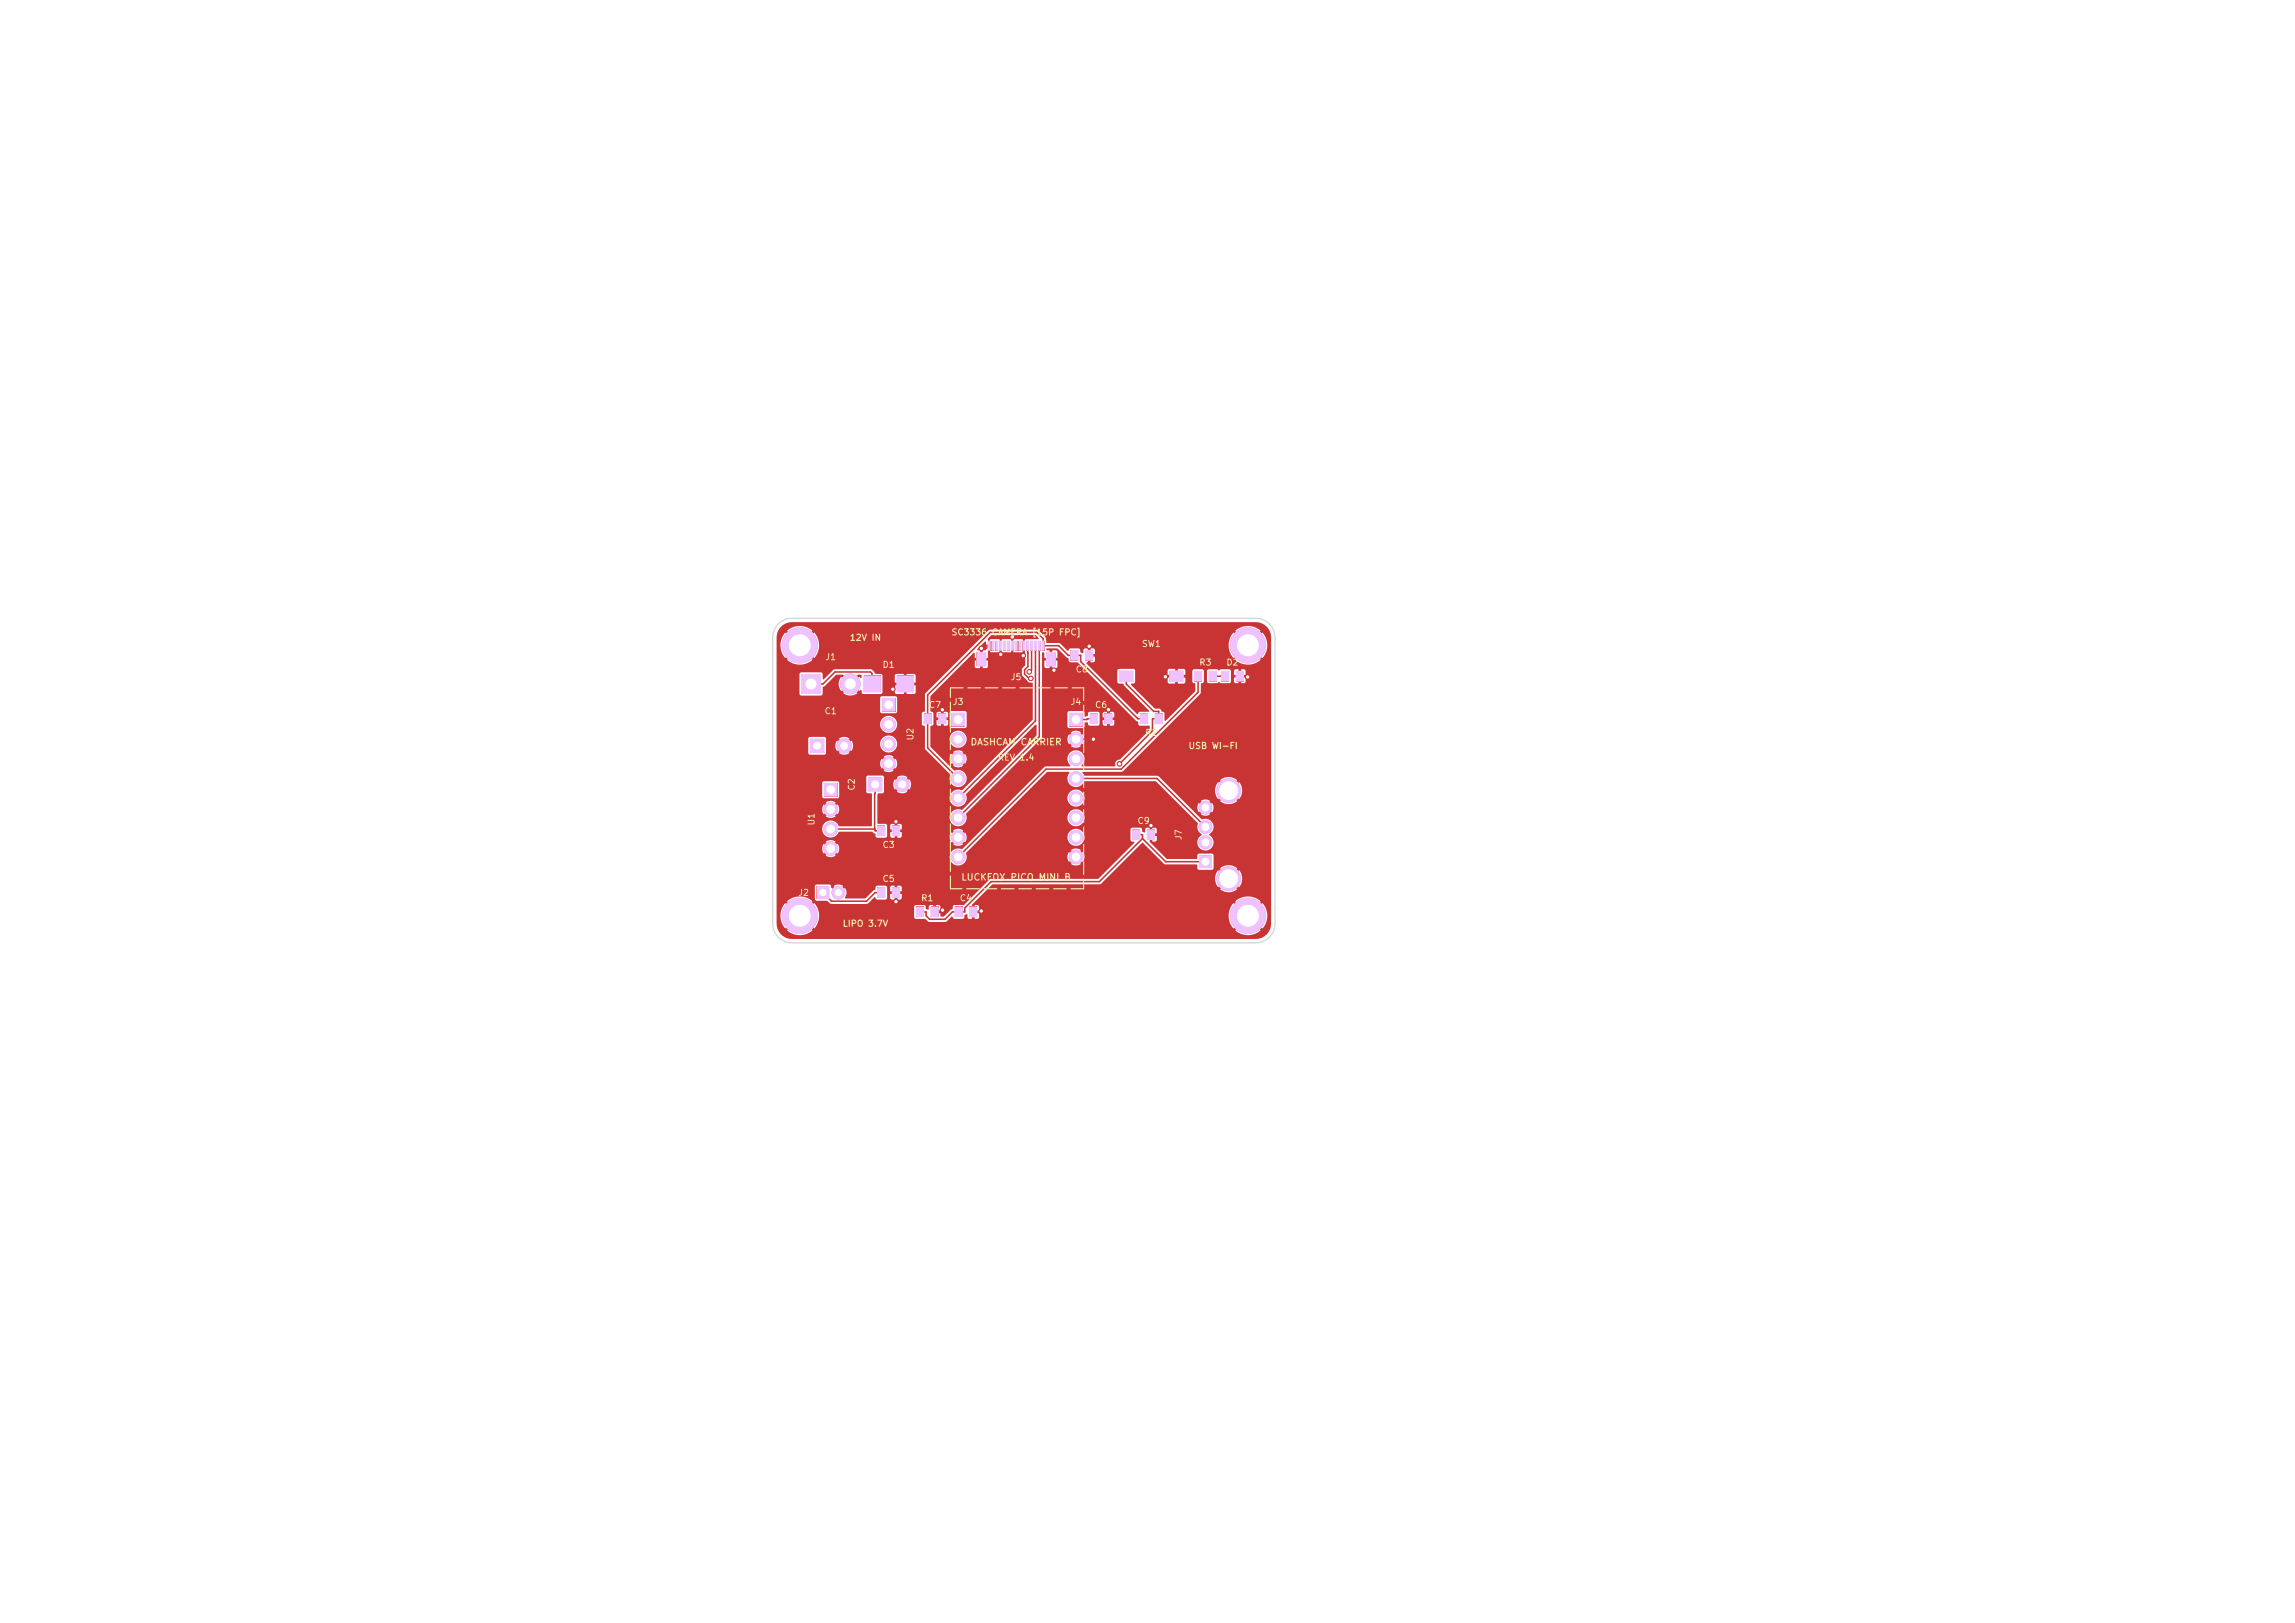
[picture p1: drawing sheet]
<svg xmlns="http://www.w3.org/2000/svg" width="297mm" height="210mm" viewBox="0 0 297 210" stroke-linecap="round" stroke-linejoin="round" font-family="sans-serif">
<defs><g id="words">
<g font-size=".9" fill="#f2eda1">
<text x="125.5" y="96.6">DASHCAM CARRIER</text>
<text x="124.3" y="114.1">LUCKFOX PICO MINI B</text>
</g>
<g font-size=".8" fill="#f2eda1">
<text x="109.9" y="83.1">12V IN</text>
<text x="123.1" y="82.4">SC3336 CAMERA [15P FPC]</text>
<text x="147.7" y="83.9">SW1</text>
<text x="106.7" y="85.6">J1</text>
<text x="114.1" y="86.6">D1</text>
<text x="130.7" y="88.2">J5</text>
<text x="139.1" y="87.2">C8</text>
<text x="155.1" y="86.3">R3</text>
<text x="158.6" y="86.3">D2</text>
<text x="106.6" y="92.6">C1</text>
<text x="118.4" y="95.9" transform="rotate(-90 118.4 95.9)">U2</text>
<text x="120.1" y="91.8">C7</text>
<text x="123.2" y="91.4">J3</text>
<text x="138.5" y="91.4">J4</text>
<text x="141.6" y="91.8">C6</text>
<text x="148.1" y="95.4">R2</text>
<text x="129.1" y="98.6">REV 1.4</text>
<text x="153.7" y="97.1">USB WI-FI</text>
<text x="105.6" y="106.9" transform="rotate(-90 105.6 106.9)">U1</text>
<text x="110.8" y="102.4" transform="rotate(-90 110.8 102.4)">C2</text>
<text x="147.1" y="106.8">C9</text>
<text x="114.1" y="109.9">C3</text>
<text x="153.1" y="108.8" transform="rotate(-90 153.1 108.8)">J7</text>
<text x="103.2" y="116.1">J2</text>
<text x="114.1" y="114.3">C5</text>
<text x="119.1" y="116.8">R1</text>
<text x="124.1" y="116.8">C4</text>
<text x="109" y="120.1">LIPO 3.7V</text>
</g>
</g></defs>
<path d="M155.2 110.7h1.6v1.6h-1.6z" fill="#c83434"/>
<g fill="#c83434" stroke="#c83434" stroke-width=".13">
<circle cx="156" cy="109" r=".8"/>
<circle cx="156" cy="107" r=".8"/>
<circle cx="156" cy="104.5" r=".8"/>
<circle cx="159" cy="113.7" r="1.5"/>
<circle cx="159" cy="102.3" r="1.5"/>
</g>
<g fill="#c83434">
<path d="M118.5 117.4h1v1.3h-1z"/>
<path d="M120.5 117.4h.9v1.3h-.9z"/>
<path d="M123.2 92.3h1.6v1.7h-1.6z"/>
</g>
<g fill="#c83434" stroke="#c83434" stroke-width=".13">
<circle cx="124" cy="95.6" r=".85"/>
<circle cx="124" cy="98.2" r=".85"/>
<circle cx="124" cy="100.7" r=".85"/>
<circle cx="124" cy="103.3" r=".85"/>
<circle cx="124" cy="105.8" r=".85"/>
<circle cx="124" cy="108.3" r=".85"/>
<circle cx="124" cy="110.9" r=".85"/>
</g>
<g fill="#c83434">
<path d="M111.7 87.5h2.2v2.1h-2.2z"/>
<path d="M116 87.5h2.2v2.1h-2.2z"/>
</g>
<circle cx="103.5" cy="118.5" r="2.25" fill="#c83434" stroke="#c83434" stroke-width=".13"/>
<g fill="#c83434">
<path d="M119.5 92.4h1v1.3h-1z"/>
<path d="M121.4 92.4h1v1.3h-1z"/>
<path d="M127.8 83h.4v1.2h-.4z"/>
<path d="M128.3 83h.3v1.2h-.3z"/>
<path d="M128.9 83h.2v1.2h-.2z"/>
<path d="M129.3 83h.4v1.2h-.4z"/>
<path d="M129.8 83h.3v1.2h-.3z"/>
<path d="M130.3 83h.3v1.2h-.3z"/>
<path d="M130.8 83h.4v1.2h-.4z"/>
<path d="M131.3 83h.3v1.2h-.3z"/>
<path d="M131.8 83h.3v1.2h-.3z"/>
<path d="M132.4 83h.2v1.2h-.2z"/>
<path d="M132.8 83h.4v1.2h-.4z"/>
<path d="M133.3 83h.3v1.2h-.3z"/>
<path d="M133.9 83h.2v1.2h-.2z"/>
<path d="M134.3 83h.4v1.2h-.4z"/>
<path d="M134.8 83h.3v1.2h-.3z"/>
<path d="M126.4 84.4h1.2v1.8h-1.2z"/>
<path d="M135.4 84.4h1.2v1.8h-1.2z"/>
<path d="M123.5 117.4h1v1.3h-1z"/>
<path d="M125.5 117.4h.9v1.3h-.9z"/>
<path d="M113.5 114.9h1v1.3h-1z"/>
<path d="M115.5 114.9h.9v1.3h-.9z"/>
<path d="M138.5 84.2h1v1.3h-1z"/>
<path d="M140.5 84.2h.9v1.3h-.9z"/>
<path d="M138.4 92.3h1.7v1.7h-1.7z"/>
</g>
<g fill="#c83434" stroke="#c83434" stroke-width=".13">
<circle cx="139.2" cy="95.6" r=".85"/>
<circle cx="139.2" cy="98.2" r=".85"/>
<circle cx="139.2" cy="100.7" r=".85"/>
<circle cx="139.2" cy="103.3" r=".85"/>
<circle cx="139.2" cy="105.8" r=".85"/>
<circle cx="139.2" cy="108.3" r=".85"/>
<circle cx="139.2" cy="110.9" r=".85"/>
</g>
<g fill="#c83434">
<path d="M147.5 92.4h1.1v1.3h-1.1z"/>
<path d="M149.4 92.4h1.1v1.3h-1.1z"/>
<path d="M154.5 86.9h1v1.3h-1z"/>
<path d="M156.4 86.9h1v1.3h-1z"/>
<path d="M104.8 95.6h1.8v1.8h-1.8z"/>
</g>
<circle cx="109.2" cy="96.5" r=".9" fill="#c83434" stroke="#c83434" stroke-width=".13"/>
<path d="M103.7 87.3h2.5v2.5h-2.5z" fill="#c83434"/>
<circle cx="110" cy="88.5" r="1.25" fill="#c83434" stroke="#c83434" stroke-width=".13"/>
<g fill="#c83434">
<path d="M158 86.9h1v1.3h-1z"/>
<path d="M159.9 86.9h1v1.3h-1z"/>
</g>
<circle cx="161.5" cy="118.5" r="2.25" fill="#c83434" stroke="#c83434" stroke-width=".13"/>
<g fill="#c83434">
<path d="M144.8 86.8h1.8v1.4h-1.8z"/>
<path d="M151.3 86.8h1.9v1.4h-1.9z"/>
<path d="M146.6 107.4h.9v1.3h-.9z"/>
<path d="M148.4 107.4h1v1.3h-1z"/>
<path d="M106.6 101.3h1.7v1.7h-1.7z"/>
</g>
<g fill="#c83434" stroke="#c83434" stroke-width=".13">
<circle cx="107.5" cy="104.7" r=".85"/>
<circle cx="107.5" cy="107.3" r=".85"/>
<circle cx="107.5" cy="109.8" r=".85"/>
</g>
<g fill="#c83434">
<path d="M141 92.4h1v1.3h-1z"/>
<path d="M142.9 92.4h1v1.3h-1z"/>
</g>
<g fill="#c83434" stroke="#c83434" stroke-width=".13">
<circle cx="161.5" cy="83.5" r="2.25"/>
<circle cx="103.5" cy="83.5" r="2.25"/>
</g>
<g fill="#c83434">
<path d="M113.5 106.9h1v1.3h-1z"/>
<path d="M115.5 106.9h.9v1.3h-.9z"/>
<path d="M114.1 90.3h1.7v1.7h-1.7z"/>
</g>
<g fill="#c83434" stroke="#c83434" stroke-width=".13">
<circle cx="115" cy="93.7" r=".85"/>
<circle cx="115" cy="96.3" r=".85"/>
<circle cx="115" cy="98.8" r=".85"/>
</g>
<path d="M105.7 114.7h1.6v1.6h-1.6z" fill="#c83434"/>
<circle cx="108.5" cy="115.5" r=".8" fill="#c83434" stroke="#c83434" stroke-width=".13"/>
<path d="M112.4 100.6h1.7v1.8h-1.7z" fill="#c83434"/>
<g fill="#c83434" stroke="#c83434" stroke-width=".13">
<circle cx="116.7" cy="101.5" r=".9"/>
<circle cx="161.5" cy="87.6" r=".3"/>
<circle cx="115.5" cy="89.2" r=".3"/>
<circle cx="141.5" cy="95.7" r=".3"/>
<circle cx="148.9" cy="106.8" r=".3"/>
<circle cx="127" cy="83.9" r=".3"/>
<circle cx="121.9" cy="91.8" r=".3"/>
<circle cx="136.4" cy="86.7" r=".3"/>
<circle cx="127" cy="117.9" r=".3"/>
<circle cx="122" cy="117.8" r=".3"/>
<circle cx="132.4" cy="84.8" r=".3"/>
<circle cx="129.5" cy="84.7" r=".3"/>
<circle cx="116" cy="106.3" r=".3"/>
<circle cx="143.5" cy="91.8" r=".3"/>
<circle cx="115.9" cy="116.7" r=".3"/>
<circle cx="150.8" cy="87.6" r=".3"/>
<circle cx="131" cy="82.4" r=".3"/>
<circle cx="140.9" cy="83.6" r=".3"/>
<circle cx="133.4" cy="87.8" r=".3"/>
<circle cx="133.2" cy="86.9" r=".3"/>
<circle cx="144.9" cy="98.8" r=".3"/>
</g>
<g fill="none" stroke="#c83434" stroke-width=".2">
<path d="M105 88.5h1.5l1.6-1.6h4.6l.1 .2v1.4M117.1 88.5h-1.4v.5l-.2 .2M122 91.8v1.2M128 83.6l-.3 .3h-.7v1.4M129.5 83.6v1.1M131 82.4v1.2M132.5 83.6v1.2h-.1M133 83.6v2.6l-.4 .5v.5l.6 .6h.2M133.5 83.6v3l-.3 .3M134 83.6v9.7l-10 10M134 84.5h.1M134.5 83.6v11.7l-10.5 10.5"/>
<path d="M136 85.3v1.2h.2l.2 .2M140.9 83.6v1.2M141.6 93h-.9l-.1 .1h-1.4M143.4 91.8v1.2M145.7 87.5v1l3.6 3.5h.6v1h-.8v1.6l-4.2 4.2M148 93h-.8l-7.3-7.4v-.8h-1.7l-1.2-1.2h-2v-1l-.8-.8h-6.1l-8 8.1v6.9l3.9 3.9M152.2 87.5l-1.4 .1M155.1 87.5v2.1l-10 9.9h-9.7l-11.4 11.4M157 87.5h1.6M160.5 87.5h.8l.2 .1M106.5 115.5l1.1 1.1h4.5l1.1-1.1h.8M107.5 107.3h5.7"/>
<path d="M113.2 107.3v.2h.8M113.2 101.5v5.8M115.9 106.3v1.2M115.9 115.5v1.2M120.9 118h.9M121.8 118h.1M122 117.8l-.2 .2M127 117.9l-.2 .1h-.9M139.2 100.7h10.5l6.3 6.3M147 108h.9v.5M147.9 108.5l-5.6 5.6h-14l-3.4 3.4v.5h-1.7l-.9 1h-2l-.4-.5v-.5h-.9M147.9 108.5l3 3h5.1"/>
<path d="M148.9 106.8v1.2"/>
</g>
<path d="M143.4 93v2.7h-4.2" fill="none" stroke="#c83434" stroke-width=".25"/>
<g fill="#c83434">
<path d="M110.4 87.9l.6-.6 .5 .1v.3h-.1l-.2-.1-.6 .6z"/>
<path d="M101.1 81.1a2 2 0 0 1 1.5-.6h59.8a2 2 0 0 1 2.1 2.1v36.8a2 2 0 0 1-2.1 2.1h-59.8a2 2 0 0 1-2.1-2.1v-1h.5l.1 .8 .5 .9 .8-.8 .3 .3-.8 .8 .2 .1a2.5 2.5 0 0 0 3-.1l-.8-.8 .3-.3 .8 .8 .1-.2a2.5 2.5 0 0 0 .2-2.6h12.6l.1 1.5 1.3 .1 .6 .4h2l.9-.7 .3 .3h1.1l.2-.2v-.3l.3-.1 .2 .5 .5 .1v-.7h.3v.7l.5-.1 .1-.4h32.3l.1 .8 .5 .9 .8-.8 .3 .3-.8 .8 .2 .1a2.5 2.5 0 0 0 3-.1l-.8-.8 .3-.3 .8 .8 .1-.2a2.5 2.5 0 0 0-.1-3l-.8 .8-.3-.3 .8-.8-.2-.1a2.5 2.5 0 0 0-3 .1l.8 .8-.3 .3-.8-.8-.4 .6-.2 .9h-32.3v-.2h-.9v-1.1h.3v.7h.6l-.1-.6-.8-.1 2.6-2.7h13.9l1-.8h13.9l.1 .7 .3 .5 .5-.4 .2 .2-.4 .5a1.74 1.74 0 0 0 2.2 0l-.4-.5 .2-.2 .5 .4 .1-.1a1.75 1.75 0 0 0-.1-2.1l-.5 .4-.2-.2 .4-.5-.1-.1a1.75 1.75 0 0 0-2.1 .1l.4 .5-.2 .2-.5-.4-.3 .5-.1 .5h-13.9l4.5-4.6 2.9 2.8 4.2 .1 .1 .5 .1 .1 1.7 .1 .2-.2 .1-1.7-.2-.2h-1.8l-.1 .1-.1 .5h-3.9l-2.2-2.2v-.7h.3v.7l.5-.1 .1-.6h-.9v-1.1h.3v.7h.6l-.1-.6-1.2-.1-.2 .2v.4h-.1l-.3-.1v-.3l-.2-.2h-1.1l-.2 .2v1.4l.2 .2h.3v.2l-4.7 4.6h-13.9l-.1 .1-3.3 3.3h-1.3l-.2 .2v.3l-.3 .1-.9 .9h-.4v-.4h-.7l-.2-.3v-.8h.3v.7h.6v-.5l-.2-.2h-1.1l-.2 .2v.4h-.1l-.3-.1v-.3l-.2-.2h-1.1l-.2 .2h-12.6l-.3-.4-.8 .8-.3-.3 .8-.8a2.5 2.5 0 0 0-3.2 0l.8 .8-.3 .3-.8-.8-.4 .6-.2 .9h-.5v-3.7h4.9l.1 1.8 1.5 .1 .6 .4h4.6l1-.9 .3 .3h1.1l.2-.2v-.5h.4v.5l.2 .2h.4v-.7h.3v.7h.4l.2-.2v-.5h-1.9v-.9h.4v.5h.6v-.7h.3v.7h.6v-.5l-.2-.2h-1.1l-.2 .2h-.4l-.2-.2h-1.1l-.2 .2v.3l-.3 .1-1 1.1h-2.6l-.1-.1a1.21 1.21 0 0 0 .1-1.3l-.5 .5-.3-.3 .5-.5-.5-.1h-.4l-.3 .1 .5 .5-.3 .3-.5-.6-.1-.2-.2-.2h-1.6l-.3 .3h-4.9v-5h5.9v.4l.2 .4 .4-.5 .3 .3-.4 .4a1.08 1.08 0 0 0 1.2 0l-.4-.4 .3-.3 .4 .5v-.1a1.09 1.09 0 0 0 0-1.2l-.4 .4-.3-.2 .4-.5a1.09 1.09 0 0 0-1.2 0l.4 .5-.3 .2-.4-.4-.2 .5h-5.9v-2.5h5.9a1.14 1.14 0 0 0 .9 1.2 1.14 1.14 0 0 0 1.3-.8h4.3l.4 .3v.3l.2 .2h1.1l.2-.2v-.5h.4v.5l.2 .2h.4v-.7h.3v.7h.4l.2-.1h6.2v.3l.2 .4 .4-.4 .3 .2-.4 .4a1.08 1.08 0 0 0 1.2 0l-.4-.4 .3-.2 .4 .4v-.1a1.09 1.09 0 0 0 0-1.2l-.4 .4-.3-.2 .4-.4v-.1a1.09 1.09 0 0 0-1.2 .1l.4 .4-.3 .2-.4-.4-.2 .6h-6.2v-.6h-1.9v-.9h.4v.5h.6v-.7h.3v.7h.6v-.5l-.2-.2h-1.1l-.2 .2h-.4l-.2-.2h-1l-.1-3.7 .2-.2 .5-.1 .2-.1v-1.1h1.2v.4l.2 .4 .5-.5 .3 .2-.5 .5v.1a1.14 1.14 0 0 0 1.3-.1l-.5-.5 .3-.2 .5 .5v-.1a1.14 1.14 0 0 0 0-1.3l-.5 .5-.3-.2 .5-.5v-.1a1.14 1.14 0 0 0-1.3 .1l.5 .5-.3 .2-.5-.5-.2 .6h-1.2v-.8l-.2-.2-1.9-.1-.2 .2v2l.2 .1 .4 .1h.1v4.2h-4.2a1.11 1.11 0 0 0-1.2-.7 1.11 1.11 0 0 0-1 1h-5.9v-2.6h5.9v.4l.2 .4 .4-.5 .3 .3-.4 .4v.1a1.09 1.09 0 0 0 1.2-.1l-.4-.4 .3-.3 .4 .5v-.1a1.09 1.09 0 0 0 0-1.2l-.4 .4-.3-.2 .4-.5a1.09 1.09 0 0 0-1.2 0l.4 .5-.3 .2-.4-.4-.2 .5h-5.9v-3.3h5.9l.1 1.9 1.9 .1 .2-.2v-1.8l-.2-.2h-1.8l-.2 .2h-5.9v-2.6h13.4v.4l.2 .4 .4-.5 .3 .3-.4 .4a1.09 1.09 0 0 0 1.2 0l-.4-.4 .3-.3 .4 .5v-.1a1.09 1.09 0 0 0 0-1.2l-.4 .4-.3-.2 .4-.5a1.09 1.09 0 0 0-1.2 0l.4 .5-.3 .2-.4-.4-.2 .5h-13.4v-3.1h4.1v1.8l.2 .2h1.9l.2-.2v-1h1.2v.4l.2 .4 .5-.5 .3 .2-.5 .5v.1a1.14 1.14 0 0 0 1.3-.1l-.5-.5 .3-.2 .5 .5 .2-.4v-.6h3.5a1.1 1.1 0 0 0 1.5 1.1 1.1 1.1 0 0 0 .3-1.9 1.1 1.1 0 0 0-1.8 .6v.2h-3.5l-.2-.4-.5 .5-.3-.2 .5-.5a1.14 1.14 0 0 0-1.3 0l.5 .5-.3 .2-.5-.5-.2 .6h-1.2v-.9l-.2-.2h-1.9l-.2 .3h-4.1v-2h13.4v.2a1.1 1.1 0 0 0 1.7 .9 1.1 1.1 0 0 0 0-1.9 1.1 1.1 0 0 0-1.7 .8h-13.4v-1.3h18.8v1.4l.4 .3v2.9l3.3 3.3a1.12 1.12 0 0 0 1 1.6 1.12 1.12 0 0 0 .9-1.6 1.28 1.28 0 0 0-1.4-.5l-1.6-1.6h1v.3l.2 .4 .4-.4 .3 .2-.4 .5a1.08 1.08 0 0 0 1.2 0l-.4-.5 .3-.2 .4 .4a1.09 1.09 0 0 0 0-1.3l-.4 .5-.3-.3 .4-.4v-.1a1.09 1.09 0 0 0-1.2 .1l.4 .4-.3 .3-.4-.5-.2 .6h-1l-1.5-1.5v-1h2.5v.1a1.1 1.1 0 0 0 1.7 .9 1.1 1.1 0 0 0 0-1.9 1.1 1.1 0 0 0-1.7 .9h-2.5v-1.6l.4-.3v-.5h.4v.5l.2 .2h.4v-.7h.3v.7h.4l.2-.2v-.5h-1.9v-.9h.4v.5h.6v-.7h.3v.7h.6v-.6h.2l.1 1.9 1.9 .1 .2-.2v-1.8l-.2-.2h-1.8l-.2 .2h-.2l-.2-.1h-1.1l-.2 .2h-.4l-.1-.1-.3-.2v-2l4.6-4.5h1.2v.8l.2 .1h.4v-.9h.4v.9h.6v-.9h-2.8l1-1 .2 .1v.5h.6v-1h.4v1h.6v-1.4h-.2l-.1 .4h-1l1-1.1 .1 .1v.3h.2v-.5h.3l.1 1.5h1.2v-1.5h.2v1.5h1.2l.1-1.5h.2l.1 1.5h1.2v-1.7h-1.2l-.1 .2h-.2l-.1-.2h-1.2v.2h-.2v-.2h-1.2l-.1 .2h-.3l.1-.3 .4-.4h5.7l.4 .3v.1l-.1 .1h-1.7l.1 3.4-.4 .4-.1 .8 .7 .7a.79 .79 0 0 0 .7 .4v4.7l-9.1 9.2a1.11 1.11 0 0 0-1.6 .8 1.11 1.11 0 0 0 1.3 1.3 1.11 1.11 0 0 0 .8-1.6l9-9h.1v1.4l-9.6 9.6a1.13 1.13 0 0 0-1.6 .9 1.13 1.13 0 0 0 1.5 1.1 1.23 1.23 0 0 0 .6-1.5l9.7-9.7h3.4l.1 .3 .1 .4 .5-.4 .2 .2-.4 .4a1.08 1.08 0 0 0 1.3 0l-.5-.4 .3-.2 .4 .4 .1-.1a1.09 1.09 0 0 0-.1-1.2l-.4 .4-.3-.2 .5-.4-.1-.1a1.09 1.09 0 0 0-1.2 .1l.4 .4-.2 .2-.5-.4-.2 .6h-3.4l.2-.2v-3.2h3.2v1.8l.3 .2h1.8l.1-.1v-.5l.1-.1h.3l.3 .4h1.1l.2-.2v-.5h.4v.5l.2 .2h.4v-.7h.3v.7h.4l.2-.2v-.5h-1.9v-.9h.4v.5h.6v-.7h.3v.7h.6v-.5l-.2-.2h-1.1l-.2 .2h-.4l-.2-.2h-1.1l-.2 .2v.3l-.4 .2-.1-.1v-.5l-.2-.2h-1.7l-.3 .2h-3.2v-6.7h.3v.7l.1 .2h.5v-.9h.4v.9h.5l.2-.2v-.7h-2v-1.1l.2 .1 .1 .6h.6v-1h.4v1h.7l-.1-.9-1.3-.1h-.1l.1-.2h1.4l1.1 1.2 .3 .1 .1 .4 1.1 .1 7.5 7.6 .3 .1 .1 .4 1.4 .1v.6l-3.9 3.8a.58 .58 0 0 0-.5 .8l-4.3 .1-.1-.2a1.11 1.11 0 0 0 0-1.6 1.11 1.11 0 0 0-1.6 0 1.11 1.11 0 0 0 .1 1.7l-.1 .1h-3.1h-.1l-10.7 10.7a1.11 1.11 0 0 0-1.6 .7 1.11 1.11 0 0 0 1 1.4 1.11 1.11 0 0 0 1.2-1.2h13l.1 .3 .1 .4 .5-.4 .2 .2-.4 .5h.1a1.09 1.09 0 0 0 1.2 0l-.5-.5 .3-.2 .4 .4h.1a1.09 1.09 0 0 0-.1-1.3l-.4 .5-.3-.3 .5-.4-.1-.1a1.09 1.09 0 0 0-1.2 .1l.4 .4-.2 .3-.5-.5-.2 .6h-13l-.1-.4 2.1-2.1h11v.1a1.1 1.1 0 0 0 1.7 .9 1.1 1.1 0 0 0 0-1.9 1.1 1.1 0 0 0-1.7 .9h-11l2.6-2.6h8.4v.2a1.1 1.1 0 0 0 1.7 .9 1.1 1.1 0 0 0 0-1.9 1.1 1.1 0 0 0-1.7 .8h-8.4l2.5-2.5h5.9v.2a1.1 1.1 0 0 0 1.7 .8 1.1 1.1 0 0 0 0-1.9 1.1 1.1 0 0 0-1.7 .9h-5.9l3.3-3.3h2.8l.1 .1a1.13 1.13 0 0 0 .3 1.7 1.13 1.13 0 0 0 1.7-.6h9.2l5.4 5.4a1.21 1.21 0 0 0 .5 1.5v.1a1.06 1.06 0 0 0-.3 1.6 1.06 1.06 0 0 0 1.7-.1 1.06 1.06 0 0 0-.4-1.6v-.1a1.09 1.09 0 0 0 .4-1.4 1.09 1.09 0 0 0-1.4-.5l-1.6-1.6h1l.1 .4 .1 .3 .5-.4 .2 .2-.4 .5 .3 .1h.4l.5-.1-.4-.5 .2-.2 .5 .4v-.1l.1-.6-.1-.5-.5 .4-.2-.2 .4-.5-.3-.1-.4-.1-.5 .2 .4 .5-.2 .2-.5-.4-.2 .5h-1l-2.2-2.2h5.5l.1 .7 .3 .5 .5-.4 .2 .2-.4 .5 .1 .1a1.75 1.75 0 0 0 2.1-.1l-.4-.5 .2-.2 .5 .4 .1-.1a1.75 1.75 0 0 0-.1-2.1l-.5 .4-.2-.2 .4-.5-.1-.1a1.75 1.75 0 0 0-2.1 .1l.4 .5-.2 .2-.5-.4-.3 .5-.1 .5h-5.5l-1.8-1.8h-.1h-9.4l-.3-.4 .1-.1h4.9l.2-.1 10-10 .1-1.3 .3-.2 .1-.1v-1.4h.4l.1 1.5 .1 .1 1.2-.1a.17 .17 0 0 1 .2-.1 .17 .17 0 0 1 .2 .2h1.1l.2-.2v-.5h.4v.5l.2 .2h.4v-.7h.3v.7h.4l.2-.2v-.5h-1.9v-.9h.4v.5h.6v-.7h.3v.7h.6v-.5l-.2-.2h-1.1l-.2 .2h-.4l-.2-.2h-1.1a.21 .21 0 0 1-.3 .2 .21 .21 0 0 1-.2-.2h-1.1l-.2 .2h-.4l-.2-.2-1.2 .1-.1 1.5 .1 .1 .3 .2v.9l-3.8 3.9h-.1l-.2-1.1-.3-.1-.2-.4h-.7l-3-3.1-.1-.1 .5-.1 .1-.7h4.2v.6l.2 .1h.8v-.7h.3v.7h.8l.2-.1v-.6h-6.5v-.9h4.2v.5h1v-.7h.3v.7h1l-.1-.7h-2l-.2 .2h-4.2l-.2-.3-2 .1-.1 .2 .1 1.6 .7 .1 .1 .2 3.2 3.3-.1 .1h-1.1l-.3 .3-6.6-6.5v-.1l.2-.1v-.7h.3v.7h.4l.2-.2v-.5h-.9v-1.1h.3v.7h.6l-.1-.6-1.2-.1-.2 .2v.4h-.1l-.3-.1v-.3l-.2-.2h-1.1l-.3 .3-.9-.8h21.7l.1 .8 .5 .9 .8-.8 .3 .3-.8 .8a2.5 2.5 0 0 0 3.2 0l-.8-.8 .3-.3 .8 .8 .1-.2a2.5 2.5 0 0 0-.1-3l-.8 .8-.3-.3 .8-.8-.2-.1a2.5 2.5 0 0 0-3 .1l.8 .8-.3 .3-.8-.8-.4 .6-.2 .9h-21.7l-.3-.2h-1.6l-.1-.8-1.1-.9h-6.1h-.2l-8.1 8.2-.1 .2v2.1l-.3 .2-.1 .1h-18.8v-2h13.4l.1 1.9 1.9 .1 .2-.2v-1.8l-.2-.2h-1.8l-.2 .2h-13.4v-3.1h3v2.6l.2 .2h2.6l.2-.2v-.9l.2-.1 1.5-1.5h.9l.6 .6-.2 .3-.6-.6a1.49 1.49 0 0 0 0 1.8l.6-.6 .2 .3-.6 .6 .2 .1a1.49 1.49 0 0 0 1.7-.1l-.6-.6 .2-.3 .6 .6 .2-.1h.1v.3l.2 .2h2.3l.2-.2v-.9h1.6l.1 1 1.1 .1v-1.1h.3v1.1h1l.2-.2v-.9h-4.3v-1.3h1.6v.9h1.2v-1.1h.3v1.1h1.2v-.9l-.2-.2h-2.3l-.2 .2h-1.6l-.2-.2h-.8l-.1-.3-.4-.3h-4.7l-1.4 1.3-.1-.1-.1-.6-.2-.2h-2.5l-.2 .2h-3v-3.8h.5l.1 .8 .5 .9 .8-.8 .3 .3-.8 .8a2.5 2.5 0 0 0 3.2 0l-.8-.8 .3-.3 .8 .8 .1-.2a2.5 2.5 0 0 0-.1-3l-.8 .8-.3-.3 .8-.8-.2-.1a2.5 2.5 0 0 0-3 .1l.8 .8-.3 .3-.8-.8-.4 .6-.2 .9h-.5l.1-1.4 .2-.5z"/>
</g>
<g fill="none" stroke="#f2eda1" stroke-width=".15">
<path d="M123 90.9v1.6M123 93.1v1.7M123 95.4v1.6M123 97.6v1.7M123 99.9v1.6M124.7 89h-1.7v1.3M125.2 89h1.7M127.5 89h1.6M129.7 89h1.7M132 89h1.6M134.3 89h1.6M136.5 89h1.7"/>
<path d="M138.7 89h1.5v1.7M140.2 91.3v1.6M140.2 93.5v1.7M140.2 95.8v1.6M140.2 98v1.7M123 113.4v1.6h1.5M123 102.1v1.7M123 104.4v1.6M123 106.6v1.7M123 108.9v1.6M123 111.1v1.7M125.1 115h1.6"/>
<path d="M127.3 115h1.7M129.6 115h1.6M131.8 115h1.7M134.1 115h1.6M136.3 115h1.7M140.2 100.3v1.6M140.2 102.5v1.7M140.2 104.8v1.6M140.2 107v1.7M140.2 109.3v1.6M140.2 111.5v1.7M140.2 113.8v1.2h-1.6"/>
</g>
<path d="M155.2 110.7h1.6v1.6h-1.6z" fill="#efc1ff"/>
<g fill="#efc1ff" stroke="#efc1ff" stroke-width=".13">
<circle cx="156" cy="109" r=".85"/>
<circle cx="156" cy="107" r=".85"/>
<circle cx="156" cy="104.5" r=".85"/>
<circle cx="159" cy="113.7" r="1.55"/>
<circle cx="159" cy="102.3" r="1.55"/>
</g>
<g fill="#efc1ff">
<path d="M118.5 117.3h1.1v1.4h-1.1z"/>
<path d="M120.4 117.3h1.1v1.4h-1.1z"/>
<path d="M123.1 92.2h1.8v1.8h-1.8z"/>
</g>
<g fill="#efc1ff" stroke="#efc1ff" stroke-width=".13">
<circle cx="124" cy="95.6" r=".9"/>
<circle cx="124" cy="98.2" r=".9"/>
<circle cx="124" cy="100.7" r=".9"/>
<circle cx="124" cy="103.3" r=".9"/>
<circle cx="124" cy="105.8" r=".9"/>
<circle cx="124" cy="108.3" r=".9"/>
<circle cx="124" cy="110.9" r=".9"/>
</g>
<g fill="#efc1ff">
<path d="M111.7 87.4h2.3v2.2h-2.3z"/>
<path d="M116 87.4h2.3v2.2h-2.3z"/>
</g>
<circle cx="103.5" cy="118.5" r="2.3" fill="#efc1ff" stroke="#efc1ff" stroke-width=".13"/>
<g fill="#efc1ff">
<path d="M119.5 92.3h1.1v1.4h-1.1z"/>
<path d="M121.4 92.3h1.1v1.4h-1.1z"/>
<path d="M127.8 82.9h.4v1.3h-.4z"/>
<path d="M128.3 82.9h.4v1.3h-.4z"/>
<path d="M128.8 82.9h.4v1.3h-.4z"/>
<path d="M129.3 82.9h.4v1.3h-.4z"/>
<path d="M129.8 82.9h.4v1.3h-.4z"/>
<path d="M130.3 82.9h.4v1.3h-.4z"/>
<path d="M130.8 82.9h.4v1.3h-.4z"/>
<path d="M131.3 82.9h.4v1.3h-.4z"/>
<path d="M131.8 82.9h.4v1.3h-.4z"/>
<path d="M132.3 82.9h.4v1.3h-.4z"/>
<path d="M132.8 82.9h.4v1.3h-.4z"/>
<path d="M133.3 82.9h.4v1.3h-.4z"/>
<path d="M133.8 82.9h.4v1.3h-.4z"/>
<path d="M134.3 82.9h.4v1.3h-.4z"/>
<path d="M134.8 82.9h.4v1.3h-.4z"/>
<path d="M126.4 84.4h1.2v1.8h-1.2z"/>
<path d="M135.4 84.4h1.2v1.8h-1.2z"/>
<path d="M123.5 117.3h1.1v1.4h-1.1z"/>
<path d="M125.4 117.3h1.1v1.4h-1.1z"/>
<path d="M113.5 114.8h1.1v1.4h-1.1z"/>
<path d="M115.4 114.8h1.1v1.4h-1.1z"/>
<path d="M138.5 84.1h1.1v1.4h-1.1z"/>
<path d="M140.4 84.1h1.1v1.4h-1.1z"/>
<path d="M138.4 92.2h1.7v1.8h-1.7z"/>
</g>
<g fill="#efc1ff" stroke="#efc1ff" stroke-width=".13">
<circle cx="139.2" cy="95.6" r=".9"/>
<circle cx="139.2" cy="98.2" r=".9"/>
<circle cx="139.2" cy="100.7" r=".9"/>
<circle cx="139.2" cy="103.3" r=".9"/>
<circle cx="139.2" cy="105.8" r=".9"/>
<circle cx="139.2" cy="108.3" r=".9"/>
<circle cx="139.2" cy="110.9" r=".9"/>
</g>
<g fill="#efc1ff">
<path d="M147.5 92.3h1.1v1.4h-1.1z"/>
<path d="M149.4 92.3h1.1v1.4h-1.1z"/>
<path d="M154.5 86.8h1.1v1.4h-1.1z"/>
<path d="M156.4 86.8h1.1v1.4h-1.1z"/>
<path d="M104.8 95.6h1.9v1.8h-1.9z"/>
</g>
<circle cx="109.2" cy="96.5" r=".95" fill="#efc1ff" stroke="#efc1ff" stroke-width=".13"/>
<path d="M103.7 87.2h2.5v2.6h-2.5z" fill="#efc1ff"/>
<circle cx="110" cy="88.5" r="1.3" fill="#efc1ff" stroke="#efc1ff" stroke-width=".13"/>
<g fill="#efc1ff">
<path d="M158 86.8h1.1v1.4h-1.1z"/>
<path d="M159.9 86.8h1.1v1.4h-1.1z"/>
</g>
<circle cx="161.5" cy="118.5" r="2.3" fill="#efc1ff" stroke="#efc1ff" stroke-width=".13"/>
<g fill="#efc1ff">
<path d="M144.8 86.8h1.9v1.4h-1.9z"/>
<path d="M151.3 86.8h1.9v1.4h-1.9z"/>
<path d="M146.5 107.3h1.1v1.4h-1.1z"/>
<path d="M148.4 107.3h1.1v1.4h-1.1z"/>
<path d="M106.6 101.3h1.8v1.8h-1.8z"/>
</g>
<g fill="#efc1ff" stroke="#efc1ff" stroke-width=".13">
<circle cx="107.5" cy="104.7" r=".9"/>
<circle cx="107.5" cy="107.3" r=".9"/>
<circle cx="107.5" cy="109.8" r=".9"/>
</g>
<g fill="#efc1ff">
<path d="M141 92.3h1.1v1.4h-1.1z"/>
<path d="M142.9 92.3h1.1v1.4h-1.1z"/>
</g>
<g fill="#efc1ff" stroke="#efc1ff" stroke-width=".13">
<circle cx="161.5" cy="83.5" r="2.3"/>
<circle cx="103.5" cy="83.5" r="2.3"/>
</g>
<g fill="#efc1ff">
<path d="M113.5 106.8h1.1v1.4h-1.1z"/>
<path d="M115.4 106.8h1.1v1.4h-1.1z"/>
<path d="M114.1 90.3h1.8v1.8h-1.8z"/>
</g>
<g fill="#efc1ff" stroke="#efc1ff" stroke-width=".13">
<circle cx="115" cy="93.7" r=".9"/>
<circle cx="115" cy="96.3" r=".9"/>
<circle cx="115" cy="98.8" r=".9"/>
</g>
<path d="M105.7 114.7h1.6v1.6h-1.6z" fill="#efc1ff"/>
<circle cx="108.5" cy="115.5" r=".85" fill="#efc1ff" stroke="#efc1ff" stroke-width=".13"/>
<path d="M112.3 100.6h1.9v1.8h-1.9z" fill="#efc1ff"/>
<circle cx="116.8" cy="101.5" r=".95" fill="#efc1ff" stroke="#efc1ff" stroke-width=".13"/>
<path d="M100.7 80.7a2.49 2.49 0 0 1 1.8-.7h60a2.49 2.49 0 0 1 2.5 2.5v37a2.49 2.49 0 0 1-2.5 2.5h-60a2.49 2.49 0 0 1-2.5-2.5v-37a2.49 2.49 0 0 1 .7-1.8z" fill="none" stroke="#d0d2cd" stroke-width=".15"/>
<g fill="#fff" stroke="#fff" stroke-width=".13">
<circle cx="161.5" cy="87.6" r=".15"/>
<circle cx="115.5" cy="89.2" r=".15"/>
<circle cx="141.5" cy="95.6" r=".15"/>
<circle cx="149" cy="106.8" r=".15"/>
<circle cx="127" cy="83.9" r=".15"/>
<circle cx="122" cy="91.8" r=".15"/>
<circle cx="136.4" cy="86.7" r=".15"/>
<circle cx="127" cy="117.9" r=".15"/>
<circle cx="122" cy="117.8" r=".15"/>
<circle cx="132.4" cy="84.8" r=".15"/>
<circle cx="129.5" cy="84.7" r=".15"/>
<circle cx="116" cy="106.3" r=".15"/>
<circle cx="143.4" cy="91.8" r=".15"/>
<circle cx="116" cy="116.7" r=".15"/>
<circle cx="150.8" cy="87.6" r=".15"/>
<circle cx="131" cy="82.4" r=".15"/>
<circle cx="141" cy="83.6" r=".15"/>
<circle cx="133.4" cy="87.8" r=".15"/>
<circle cx="133.2" cy="86.9" r=".15"/>
<circle cx="144.9" cy="98.8" r=".15"/>
<circle cx="156" cy="111.5" r=".45"/>
<circle cx="156" cy="109" r=".45"/>
<circle cx="156" cy="107" r=".45"/>
<circle cx="156" cy="104.5" r=".45"/>
<circle cx="159" cy="113.7" r="1.15"/>
<circle cx="159" cy="102.3" r="1.15"/>
<circle cx="124" cy="93.1" r=".5"/>
<circle cx="124" cy="95.6" r=".5"/>
<circle cx="124" cy="98.2" r=".5"/>
<circle cx="124" cy="100.7" r=".5"/>
<circle cx="124" cy="103.3" r=".5"/>
<circle cx="124" cy="105.8" r=".5"/>
<circle cx="124" cy="108.3" r=".5"/>
<circle cx="124" cy="110.9" r=".5"/>
<circle cx="103.5" cy="118.5" r="1.35"/>
<circle cx="139.2" cy="93.1" r=".5"/>
<circle cx="139.2" cy="95.6" r=".5"/>
<circle cx="139.2" cy="98.2" r=".5"/>
<circle cx="139.2" cy="100.7" r=".5"/>
<circle cx="139.2" cy="103.3" r=".5"/>
<circle cx="139.2" cy="105.8" r=".5"/>
<circle cx="139.2" cy="108.3" r=".5"/>
<circle cx="139.2" cy="110.9" r=".5"/>
<circle cx="105.7" cy="96.5" r=".45"/>
<circle cx="109.2" cy="96.5" r=".45"/>
<circle cx="105" cy="88.5" r=".65"/>
<circle cx="110" cy="88.5" r=".65"/>
<circle cx="161.5" cy="118.5" r="1.35"/>
<circle cx="107.5" cy="102.2" r=".5"/>
<circle cx="107.5" cy="104.7" r=".5"/>
<circle cx="107.5" cy="107.3" r=".5"/>
<circle cx="107.5" cy="109.8" r=".5"/>
<circle cx="161.5" cy="83.5" r="1.35"/>
<circle cx="103.5" cy="83.5" r="1.35"/>
<circle cx="115" cy="91.2" r=".5"/>
<circle cx="115" cy="93.7" r=".5"/>
<circle cx="115" cy="96.3" r=".5"/>
<circle cx="115" cy="98.8" r=".5"/>
<circle cx="106.5" cy="115.5" r=".4"/>
<circle cx="108.5" cy="115.5" r=".4"/>
<circle cx="113.2" cy="101.5" r=".45"/>
<circle cx="116.7" cy="101.5" r=".45"/>
</g>
<use href="#words"/>
</svg>
